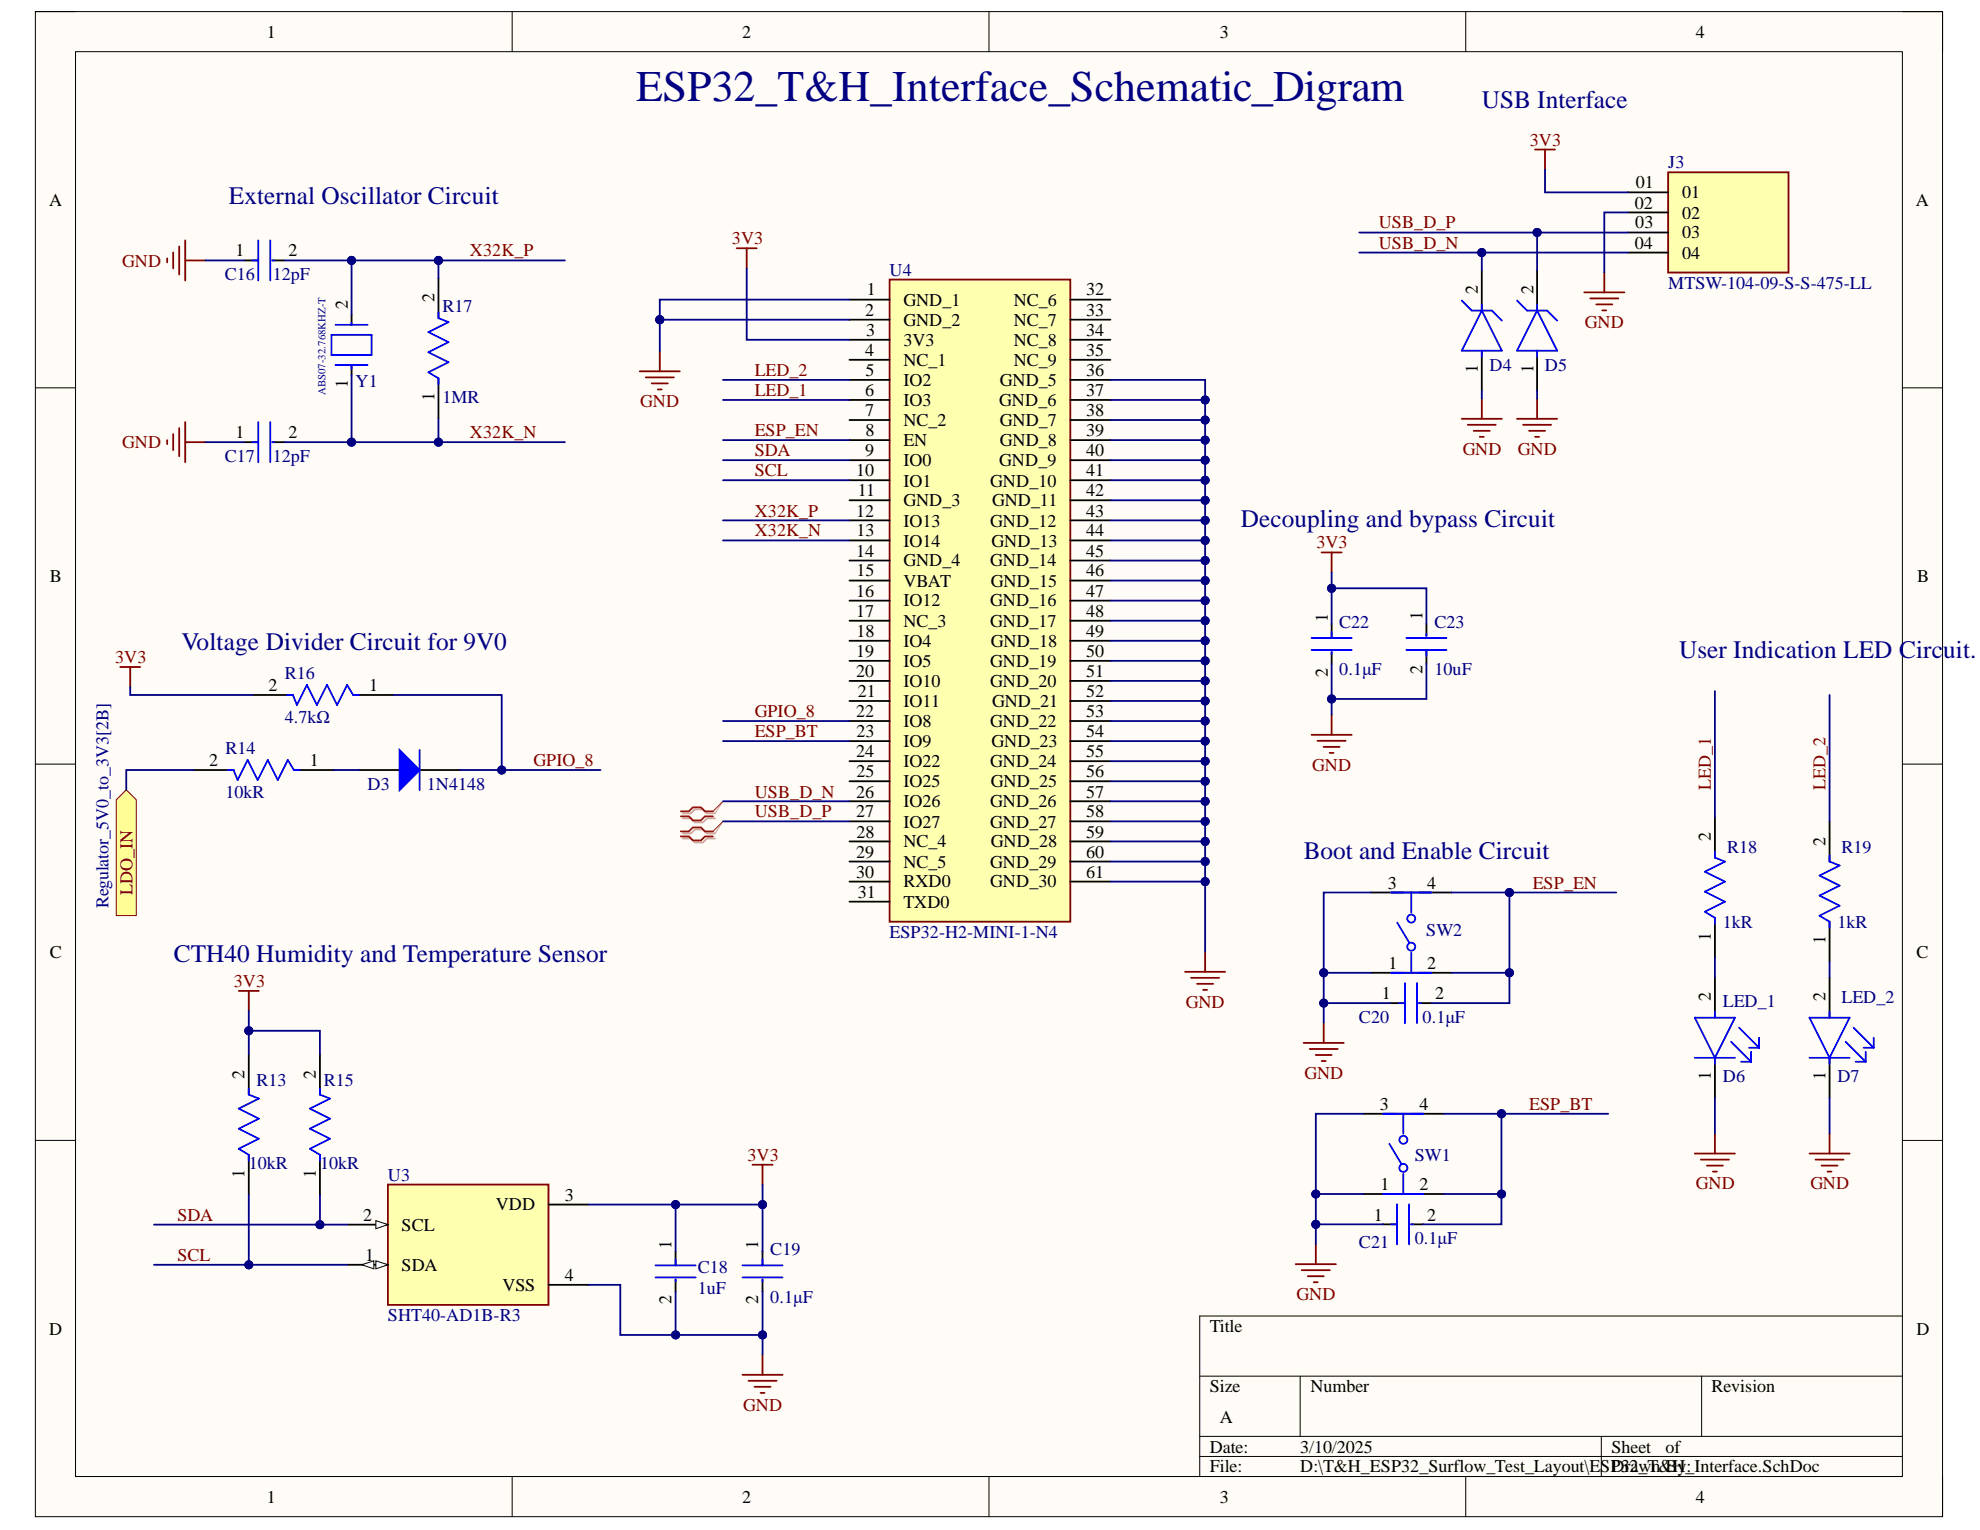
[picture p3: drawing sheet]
<svg xmlns="http://www.w3.org/2000/svg" width="279mm" height="216mm" viewBox="0 0 279 216" stroke-linecap="round" stroke-linejoin="round" font-family="sans-serif">
<defs><g id="words">
<text font-size="6.2" fill="#000080" x="89.8" y="14.2">ESP32_T&amp;H_Interface_Schematic_Digram</text>
<g font-size="3.6" fill="#000080">
<text x="209.1" y="15.3">USB Interface</text>
<text x="32.3" y="28.8">External Oscillator Circuit</text>
<text x="175.1" y="74.4">Decoupling and bypass Circuit</text>
<text x="25.6" y="91.7">Voltage Divider Circuit for 9V0</text>
<text x="236.9" y="92.8">User Indication LED Circuit.</text>
<text x="184" y="121.3">Boot and Enable Circuit</text>
<text x="24.5" y="135.7">CTH40 Humidity and Temperature Sensor</text>
</g>
<g font-size="2.5">
<text x="37.6" y="5.3">1</text>
<text x="104.7" y="5.3">2</text>
<text x="172.1" y="5.3">3</text>
<text x="239.3" y="5.3">4</text>
<text x="6.9" y="29">A</text>
<text x="230.7" y="29.4">02</text>
<text x="230.8" y="26.6">01</text>
<text x="237.4" y="28">01</text>
<text x="270.4" y="29">A</text>
<text x="230.7" y="35.1">04</text>
<text x="230.8" y="32.2">03</text>
<text x="237.4" y="30.9">02</text>
<text x="237.4" y="33.7">03</text>
<text x="33.2" y="36.2">1</text>
<text x="40.7" y="36.2">2</text>
<text x="122.3" y="41.7">1</text>
<text x="153.3" y="41.7">32</text>
<text x="208.5" y="41.5" transform="rotate(-90 208.5 41.5)">2</text>
<text x="216.4" y="41.5" transform="rotate(-90 216.4 41.5)">2</text>
<text x="237.4" y="36.5">04</text>
<text x="49.1" y="43.5" transform="rotate(-90 49.1 43.5)">2</text>
<text x="61.3" y="42.6" transform="rotate(-90 61.3 42.6)">2</text>
<text x="122.1" y="44.6">2</text>
<text x="122.2" y="47.4">3</text>
<text x="127.5" y="43.1">GND_1</text>
<text x="127.5" y="46">GND_2</text>
<text x="143" y="43.1">NC_6</text>
<text x="143" y="46">NC_7</text>
<text x="153.3" y="44.6">33</text>
<text x="153.3" y="47.4">34</text>
<text x="122.1" y="50.2">4</text>
<text x="122.1" y="53">5</text>
<text x="127.5" y="48.8">3V3</text>
<text x="127.5" y="51.7">NC_1</text>
<text x="143" y="48.8">NC_8</text>
<text x="143" y="51.7">NC_9</text>
<text x="153.3" y="50.2">35</text>
<text x="153.3" y="53">36</text>
<text x="208.5" y="52.7" transform="rotate(-90 208.5 52.7)">1</text>
<text x="216.4" y="52.7" transform="rotate(-90 216.4 52.7)">1</text>
<text x="49.1" y="54.7" transform="rotate(-90 49.1 54.7)">1</text>
<text x="61.3" y="56.7" transform="rotate(-90 61.3 56.7)">1</text>
<text x="122.1" y="55.9">6</text>
<text x="122.1" y="58.7">7</text>
<text x="127.5" y="54.5">IO2</text>
<text x="127.5" y="57.3">IO3</text>
<text x="141" y="57.3">GND_6</text>
<text x="141.1" y="54.5">GND_5</text>
<text x="153.3" y="55.9">37</text>
<text x="153.3" y="58.7">38</text>
<text x="33.2" y="61.8">1</text>
<text x="40.7" y="61.8">2</text>
<text x="122.1" y="64.4">9</text>
<text x="122.1" y="61.6">8</text>
<text x="127.5" y="60.1">NC_2</text>
<text x="127.5" y="63">EN</text>
<text x="127.5" y="65.8">IO0</text>
<text x="141" y="65.8">GND_9</text>
<text x="141.1" y="60.1">GND_7</text>
<text x="141.1" y="63">GND_8</text>
<text x="153.3" y="61.6">39</text>
<text x="153.3" y="64.4">40</text>
<text x="120.8" y="67.2">10</text>
<text x="121" y="70">11</text>
<text x="127.5" y="68.7">IO1</text>
<text x="127.5" y="71.5">GND_3</text>
<text x="139.7" y="68.7">GND_10</text>
<text x="140" y="71.5">GND_11</text>
<text x="153.3" y="67.2">41</text>
<text x="153.3" y="70">42</text>
<text x="120.8" y="72.9">12</text>
<text x="120.9" y="75.7">13</text>
<text x="127.5" y="74.3">IO13</text>
<text x="127.5" y="77.1">IO14</text>
<text x="139.7" y="74.3">GND_12</text>
<text x="139.9" y="77.1">GND_13</text>
<text x="153.3" y="72.9">43</text>
<text x="153.3" y="75.7">44</text>
<text x="7" y="82.1">B</text>
<text x="120.8" y="78.6">14</text>
<text x="120.9" y="81.3">15</text>
<text x="127.5" y="79.9">GND_4</text>
<text x="127.5" y="82.8">VBAT</text>
<text x="139.7" y="79.9">GND_14</text>
<text x="139.8" y="82.8">GND_15</text>
<text x="153.3" y="78.6">45</text>
<text x="153.3" y="81.3">46</text>
<text x="270.5" y="82.1">B</text>
<text x="120.8" y="84.2">16</text>
<text x="120.8" y="87">17</text>
<text x="120.9" y="89.9">18</text>
<text x="127.5" y="85.6">IO12</text>
<text x="127.5" y="88.4">NC_3</text>
<text x="139.7" y="85.6">GND_16</text>
<text x="139.7" y="88.4">GND_17</text>
<text x="153.3" y="84.2">47</text>
<text x="153.3" y="87">48</text>
<text x="153.3" y="89.9">49</text>
<text x="187.4" y="87.8" transform="rotate(-90 187.4 87.8)">1</text>
<text x="200.7" y="87.4" transform="rotate(-90 200.7 87.4)">1</text>
<text x="120.8" y="92.7">19</text>
<text x="120.8" y="95.6">20</text>
<text x="127.5" y="91.2">IO4</text>
<text x="127.5" y="94.1">IO5</text>
<text x="139.7" y="94.1">GND_19</text>
<text x="139.8" y="91.2">GND_18</text>
<text x="153.3" y="92.7">50</text>
<text x="153.3" y="95.6">51</text>
<text x="187.4" y="95.5" transform="rotate(-90 187.4 95.5)">2</text>
<text x="200.7" y="95.1" transform="rotate(-90 200.7 95.1)">2</text>
<text x="37.9" y="97.5">2</text>
<text x="52.1" y="97.5">1</text>
<text x="120.8" y="101.2">22</text>
<text x="121" y="98.3">21</text>
<text x="127.5" y="96.9">IO10</text>
<text x="127.5" y="99.8">IO11</text>
<text x="139.7" y="96.9">GND_20</text>
<text x="140" y="99.8">GND_21</text>
<text x="153.3" y="98.3">52</text>
<text x="153.3" y="101.2">53</text>
<text x="120.8" y="106.9">24</text>
<text x="120.9" y="104">23</text>
<text x="127.5" y="102.6">IO8</text>
<text x="127.5" y="105.4">IO9</text>
<text x="139.7" y="102.6">GND_22</text>
<text x="139.9" y="105.4">GND_23</text>
<text x="153.3" y="104">54</text>
<text x="153.3" y="106.9">55</text>
<text x="29.5" y="108.1">2</text>
<text x="43.7" y="108.1">1</text>
<text x="120.8" y="112.5">26</text>
<text x="120.9" y="109.7">25</text>
<text x="127.5" y="108.2">IO22</text>
<text x="127.5" y="111.1">IO25</text>
<text x="127.5" y="113.9">IO26</text>
<text x="139.7" y="108.2">GND_24</text>
<text x="139.7" y="113.9">GND_26</text>
<text x="139.8" y="111.1">GND_25</text>
<text x="153.3" y="109.7">56</text>
<text x="153.3" y="112.5">57</text>
<text x="120.8" y="115.3">27</text>
<text x="120.9" y="118.2">28</text>
<text x="127.5" y="116.8">IO27</text>
<text x="127.5" y="119.6">NC_4</text>
<text x="139.7" y="116.8">GND_27</text>
<text x="139.8" y="119.6">GND_28</text>
<text x="153.3" y="115.3">58</text>
<text x="153.3" y="118.2">59</text>
<text x="241.4" y="118.7" transform="rotate(-90 241.4 118.7)">2</text>
<text x="257.6" y="119.3" transform="rotate(-90 257.6 119.3)">2</text>
<text x="120.8" y="121">29</text>
<text x="120.8" y="123.9">30</text>
<text x="127.5" y="122.4">NC_5</text>
<text x="127.5" y="125.2">RXD0</text>
<text x="139.7" y="122.4">GND_29</text>
<text x="139.7" y="125.2">GND_30</text>
<text x="153.3" y="121">60</text>
<text x="153.3" y="123.9">61</text>
<text x="195.8" y="125.4">3</text>
<text x="201.4" y="125.4">4</text>
<text x="121" y="126.7">31</text>
<text x="127.5" y="128.1">TXD0</text>
<text x="7" y="135.2">C</text>
<text x="195.9" y="136.7">1</text>
<text x="201.4" y="136.7">2</text>
<text x="241.4" y="132.8" transform="rotate(-90 241.4 132.8)">1</text>
<text x="257.6" y="133.3" transform="rotate(-90 257.6 133.3)">1</text>
<text x="270.4" y="135.2">C</text>
<text x="195" y="141">1</text>
<text x="202.5" y="141">2</text>
<text x="241.4" y="141.3" transform="rotate(-90 241.4 141.3)">2</text>
<text x="257.6" y="141.3" transform="rotate(-90 257.6 141.3)">2</text>
<text x="34.5" y="152.2" transform="rotate(-90 34.5 152.2)">2</text>
<text x="44.6" y="152.2" transform="rotate(-90 44.6 152.2)">2</text>
<text x="241.4" y="152.5" transform="rotate(-90 241.4 152.5)">1</text>
<text x="257.6" y="152.5" transform="rotate(-90 257.6 152.5)">1</text>
<text x="194.7" y="156.6">3</text>
<text x="200.3" y="156.6">4</text>
<text x="34.5" y="166.2" transform="rotate(-90 34.5 166.2)">1</text>
<text x="44.6" y="166.2" transform="rotate(-90 44.6 166.2)">1</text>
<text x="194.8" y="167.9">1</text>
<text x="200.3" y="167.9">2</text>
<text x="51.3" y="172.2">2</text>
<text x="56.7" y="173.7">SCL</text>
<text x="70" y="170.8">VDD</text>
<text x="79.7" y="169.5">3</text>
<text x="193.9" y="172.2">1</text>
<text x="201.4" y="172.2">2</text>
<text x="51.5" y="177.9">1</text>
<text x="56.7" y="179.4">SDA</text>
<text x="94.7" y="176.3" transform="rotate(-90 94.7 176.3)">1</text>
<text x="107" y="176.3" transform="rotate(-90 107 176.3)">1</text>
<text x="70.9" y="182.1">VSS</text>
<text x="79.7" y="180.8">4</text>
<text x="94.7" y="184" transform="rotate(-90 94.7 184)">2</text>
<text x="107" y="184" transform="rotate(-90 107 184)">2</text>
<text x="6.9" y="188.3">D</text>
<text x="170.7" y="188">Title</text>
<text x="270.4" y="188.3">D</text>
<text x="170.7" y="196.4">Size</text>
<text x="184.9" y="196.4">Number</text>
<text x="241.5" y="196.4">Revision</text>
<text x="172.1" y="200.7">A</text>
<text x="170.7" y="205">Date:</text>
<text x="170.7" y="207.8">File:</text>
<text x="183.5" y="205">3/10/2025</text>
<text x="183.5" y="207.8">D:\T&amp;H_ESP32_Surflow_Test_Layout\ESP32_T&amp;H_Interface.SchDoc</text>
<text x="227.4" y="205">Sheet</text>
<text x="227.4" y="207.8">Drawn By:</text>
<text x="235" y="205">of</text>
<text x="37.6" y="212.1">1</text>
<text x="104.7" y="212.1">2</text>
<text x="172.1" y="212.1">3</text>
<text x="239.3" y="212.1">4</text>
</g>
<g font-size="2.5" fill="#800000">
<text x="215.9" y="20.5">3V3</text>
<text x="103.3" y="34.5">3V3</text>
<text x="194.6" y="32.2">USB_D_P</text>
<text x="194.6" y="35.1">USB_D_N</text>
<text x="17.3" y="37.6">GND</text>
<text x="66.3" y="36.2">X32K_P</text>
<text x="223.7" y="46.3">GND</text>
<text x="106.5" y="53">LED_2</text>
<text x="90.3" y="57.5">GND</text>
<text x="106.5" y="55.9">LED_1</text>
<text x="17.3" y="63.3">GND</text>
<text x="66.3" y="61.8">X32K_N</text>
<text x="106.5" y="64.4">SDA</text>
<text x="106.5" y="61.6">ESP_EN</text>
<text x="206.4" y="64.2">GND</text>
<text x="214.2" y="64.2">GND</text>
<text x="106.5" y="67.2">SCL</text>
<text x="106.5" y="72.9">X32K_P</text>
<text x="106.5" y="75.7">X32K_N</text>
<text x="185.8" y="77.4">3V3</text>
<text x="16.2" y="93.5">3V3</text>
<text x="106.5" y="101.2">GPIO_8</text>
<text x="106.5" y="104">ESP_BT</text>
<text x="75.3" y="108.1">GPIO_8</text>
<text x="106.5" y="112.5">USB_D_N</text>
<text x="185.2" y="108.8">GND</text>
<text x="241.4" y="111.4" transform="rotate(-90 241.4 111.4)">LED_1</text>
<text x="257.6" y="111.4" transform="rotate(-90 257.6 111.4)">LED_2</text>
<text x="106.5" y="115.3">USB_D_P</text>
<text x="216.3" y="125.4">ESP_EN</text>
<text x="18.7" y="126.3" transform="rotate(-90 18.7 126.3)">LDO_IN</text>
<text x="33" y="139.3">3V3</text>
<text x="167.3" y="142.2">GND</text>
<text x="184.1" y="152.3">GND</text>
<text x="215.8" y="156.6">ESP_BT</text>
<text x="105.5" y="163.8">3V3</text>
<text x="239.3" y="167.9">GND</text>
<text x="255.5" y="167.9">GND</text>
<text x="25" y="172.2">SDA</text>
<text x="25" y="177.9">SCL</text>
<text x="183" y="183.5">GND</text>
<text x="104.9" y="199.1">GND</text>
</g>
<g font-size="2.5" fill="#000080">
<text x="235.4" y="23.8">J3</text>
<text x="31.7" y="39.6">C16</text>
<text x="38.5" y="39.6">12pF</text>
<text x="125.5" y="38.9">U4</text>
<text x="235.4" y="40.8">MTSW-104-09-S-S-475-LL</text>
<text x="62.4" y="44">R17</text>
<text x="210.2" y="52.3">D4</text>
<text x="218" y="52.3">D5</text>
<text x="50.2" y="54.6">Y1</text>
<text x="62.4" y="56.8">1MR</text>
<text x="31.7" y="65.2">C17</text>
<text x="38.5" y="65.2">12pF</text>
<text x="189" y="88.6">C22</text>
<text x="202.4" y="88.6">C23</text>
<text x="40.2" y="95.8">R16</text>
<text x="189" y="95.3">0.1μF</text>
<text x="202.4" y="95.3">10uF</text>
<text x="31.8" y="106.4">R14</text>
<text x="40.2" y="102.1">4.7kΩ</text>
<text x="31.8" y="112.6">10kR</text>
<text x="51.9" y="111.4">D3</text>
<text x="60.2" y="111.4">1N4148</text>
<text x="243.7" y="120.3">R18</text>
<text x="259.9" y="120.3">R19</text>
<text x="15.3" y="128.2" transform="rotate(-90 15.3 128.2)">Regulator_5V0_to_3V3[2B]</text>
<text x="243.1" y="131">1kR</text>
<text x="259.3" y="131">1kR</text>
<text x="125.5" y="132.3">ESP32-H2-MINI-1-N4</text>
<text x="201.2" y="132.1">SW2</text>
<text x="243.1" y="142.1">LED_1</text>
<text x="259.9" y="141.6">LED_2</text>
<text x="191.8" y="144.3">C20</text>
<text x="200.7" y="144.3">0.1μF</text>
<text x="36.2" y="153.2">R13</text>
<text x="45.7" y="153.2">R15</text>
<text x="243.1" y="152.7">D6</text>
<text x="259.3" y="152.7">D7</text>
<text x="35.1" y="165">10kR</text>
<text x="45.2" y="165">10kR</text>
<text x="54.7" y="166.6">U3</text>
<text x="199.6" y="163.9">SW1</text>
<text x="98.5" y="179.7">C18</text>
<text x="108.7" y="177.2">C19</text>
<text x="191.8" y="176.1">C21</text>
<text x="199.6" y="175.5">0.1μF</text>
<text x="98.5" y="182.6">1uF</text>
<text x="108.7" y="183.8">0.1μF</text>
<text x="54.7" y="186.4">SHT40-AD1B-R3</text>
</g>
<text font-size="1.5" fill="#000080" x="45.9" y="55.7" transform="rotate(-90 45.9 55.7)">ABS07-32.768KHZ-T</text>
</g></defs>
<path d="M5 1.6h269.1v212.4h-269.1z" fill-rule="evenodd" fill="#fffcf8"/>
<path d="M5 1.6h269.1v212.4h-269.1z" fill="none" stroke="#000" stroke-width=".14"/>
<path d="M10.7 7.3h257.7v201.1h-257.7z" fill-rule="evenodd" fill="#fffcf8"/>
<g fill="none" stroke="#000" stroke-width=".14">
<path d="M5 1.6h5.7M10.7 7.3h257.7v201.1h-257.7zM72.3 1.6v5.7M139.6 1.6v5.7M206.8 1.6v5.7M268.4 1.6h5.7v5.7M5 54.7h5.7M268.4 54.7h5.7M5 107.8h5.7M268.4 107.8h5.7M5 160.9h5.7M268.4 160.9h5.7"/>
<path d="M169.3 194.2h99.1M183.5 194.2v8.5M240.1 194.2v8.5M268.4 185.7h-99.1v22.7M72.3 208.4v5.6M139.6 208.4v5.6M169.3 202.7h99.1M169.3 205.5h99.1M206.8 208.4v5.6M226 202.7v5.7M274.1 208.4v5.6"/>
</g>
<path d="M54.7 167.2h22.7v16.9h-22.7z" fill-rule="evenodd" fill="#ffffb0"/>
<path d="M54.7 167.2h22.7v16.9h-22.7z" fill="none" stroke="#800000" stroke-width=".25"/>
<path d="M49.1 172.8h5.6" fill="none" stroke="#000" stroke-width=".25"/>
<path d="M53 172.2l1.7 .6-1.7 .6z" fill="#f8fcff"/>
<path d="M53 172.2l1.7 .6-1.7 .6z" fill="none" stroke="#000" stroke-width=".14"/>
<path d="M49.1 178.5h5.6" fill="none" stroke="#000" stroke-width=".25"/>
<path d="M53 177.9l1.7 .6-1.7 .5z" fill="#f8fcff"/>
<path d="M53 177.9l1.7 .6-1.7 .5z" fill="none" stroke="#000" stroke-width=".14"/>
<path d="M51.1 178.5l1.7-.6v1.1z" fill="#f8fcff"/>
<path d="M51.1 178.5l1.7-.6v1.1z" fill="none" stroke="#000" stroke-width=".14"/>
<g fill="none" stroke="#000" stroke-width=".25">
<path d="M34.5 36.8h1.9M38.4 36.8h1.7M61.9 39.2v5.7M49.6 44.4v1.4M49.6 51.5v1.4M61.9 53.4v5.6M34.5 62.4h1.9M38.4 62.4h1.7M187.9 88v2M187.9 92v1.7M201.3 88v1.7M201.3 91.7v2"/>
<path d="M50.7 108.7h5.7M59.2 108.7h5.7M242 115.4v5.6M258.2 115.9v5.7M193.5 137.3h11.3M193.5 125.9h11.3M242 129.5v5.7M242 137.9v5.7M258.2 130.1v5.6M258.2 137.9v5.7M35.1 148.8v5.7M45.1 148.8v5.7"/>
<path d="M192.4 157.2h11.3M196.3 141.6h1.9M200.2 141.6h1.7M242 149.3v5.6M258.2 149.3v5.6M35.1 163v5.6M45.1 163v5.6M77.4 170h5.7M95.3 176.6v2M107.6 176.6v2M192.4 168.5h11.3M195.2 172.8h1.9"/>
<path d="M199.1 172.8h1.7M77.4 181.3h5.7M95.3 180.5v1.7M107.6 180.5v1.7"/>
</g>
<g fill="none" stroke="#800000" stroke-width=".25">
<path d="M23.6 36.5v.5M24.4 35.6v2.3M25.3 34.8v3.9M26.1 33.9v5.7M26.1 36.8h2.9M104 35h2.8M105.4 35v2.9M216.6 21.1h2.8M218 21.1v2.8M226.4 38.4v2.9M26.1 59.6v5.6M90.3 52.4h5.6"/>
<path d="M91.1 53.3h4M92 54.1h2.2M92.8 55h.6M93.1 49.6v2.8M223.6 41.3h5.6M224.4 42.1h4M225.2 43h2.3M226.1 43.8h.6M23.6 62.1v.6M24.4 61.3v2.2M25.3 60.4v4M26.1 62.4h2.9"/>
<path d="M186.5 78h2.8M187.9 78v2.8M185.1 103.7h5.6M185.9 104.5h4M186.8 105.4h2.2M187.6 106.2h.6M187.9 100.9v2.8M33.7 139.8h2.8M35.1 139.8v2.9M167.2 137.1h5.7M168.1 138h3.9M168.9 138.8h2.3"/>
<path d="M169.8 139.7h.5M170.1 134.3v2.8M184 147.2h5.6M184.8 148h4M185.7 148.9h2.2M186.5 149.7h.6M186.8 144.3v2.9M242 159.9v2.9M258.2 159.9v2.9M106.2 164.4h2.8M107.6 164.4v2.8M182.8 178.4h5.7"/>
<path d="M183.7 179.2h4M185.7 175.6v2.8M239.2 162.8h5.6M240 163.6h4M240.9 164.5h2.2M241.7 165.3h.6M255.3 162.8h5.7M256.2 163.6h3.9M257 164.5h2.3M257.9 165.3h.5M104.8 194h5.6M105.6 194.8h4"/>
<path d="M106.5 195.7h2.2M107.3 196.5h.6M107.6 191.2v2.8M184.5 180.1h2.3M185.4 180.9h.6"/>
</g>
<g fill="none" stroke="#00f" stroke-width=".25">
<path d="M35.6 36.8h.8M36.4 33.9v5.7M38.1 33.9v5.7M38.4 36.8h.3M36.4 59.6v5.6M38.1 59.6v5.6M46.8 47.3h5.6v2.8h-5.6zM47.3 51.5h4.6M47.3 45.8h4.6M49.6 45.6v.2M49.6 51.5v.6M61.9 44v.9l1.4 .6-2.8 1.4 2.8 1.4-2.8 1.4 2.8 1.4-2.8 1.4 1.4 .9v.8"/>
<path d="M35.6 62.4h.8M38.4 62.4h.3M185.1 91.7h5.6M185.1 90h5.6M187.9 89.2v.8M187.9 92v.3M198.4 91.7h5.7M198.4 90h5.7M201.3 89.5v.2M201.3 91.7v.9M196.3 137.3h5.7M196.3 125.9h5.7"/>
<path d="M197.2 130.2l1.7 2.8M198.2 138.7v5.7M199.1 125.9v2.9M199.1 134.4v2.9M200 138.7v5.7M242 120.2v.8l1.4 .6-2.8 1.4 2.8 1.4-2.8 1.4 2.8 1.4-2.8 1.5 1.4 .8v.9M258.2 120.7v.9l1.4 .5-2.8 1.5 2.8 1.4-2.8 1.4 2.8 1.4-2.8 1.4 1.4 .9v.8M35.1 153.6v.9l1.4 .5-2.8 1.4 2.8 1.5-2.8 1.4 2.8 1.4-2.8 1.4 1.4 .9v.8M45.1 153.6v.9l1.5 .5-2.9 1.4 2.9 1.5-2.9 1.4 2.9 1.4-2.9 1.4 1.4 .9v.8M195.2 157.2h5.7M197.4 141.6h.8M198 157.2v2.8"/>
<path d="M200.2 141.6h.3M239.2 143.6h5.6l-2.8 5.7zM239.2 149.3h5.6M242 142.8v.8M242 149.3v.8M244.3 147l2.8 2.8M245.4 145l2.8 2.9M245.7 149.8h1.4M246.8 147.9h1.4M247.1 148.4v1.4M248.2 146.4v1.5M255.3 143.6h5.7l-2.8 5.7z"/>
<path d="M255.3 149.3h5.7M258.2 142.8v.8M258.2 149.3v.8M260.4 147l2.9 2.8M261.6 145l2.8 2.9M261.8 149.8h1.5M263 147.9h1.4M263.3 148.4v1.4M264.4 146.4v1.5M92.5 178.6h5.7M95.3 177.7v.9M104.8 178.6h5.6"/>
<path d="M107.6 177.7v.9M195.2 168.5h5.7M196 161.4l1.8 2.8M196.3 172.8h.8M197.1 169.9v5.7M198 165.7v2.8M198.8 169.9v5.7M199.1 172.8h.3M92.5 180.3h5.7M95.3 180.5v.3M104.8 180.3h5.6M107.6 180.5v.3"/>
<circle cx="199.1" cy="133.6" r=".57"/>
<circle cx="199.1" cy="129.6" r=".57"/>
<circle cx="198" cy="160.8" r=".57"/>
<circle cx="198" cy="164.8" r=".57"/>
</g>
<path d="M96.4 118.3h1.1l.6 .6h1.1l.6-.6h1.1M96.4 117.6h1.1l.6-.6h1.1l.6 .6h1.1M96.4 115.5h1.1l.6 .5h1.1l.6-.5h1.1M96.4 114.8h1.1l.6-.6h1.1l.6 .6h1.1" fill="none" stroke="#d0a19e" stroke-width=".25"/>
<path d="M102 115.9l-1.1 1.7M102 113.1l-1.1 1.7" fill="none" stroke="#d0a19e" stroke-width=".14"/>
<path d="M96.1 118h1.1l.6 .6h1.1l.6-.6h1.1M96.1 117.3h1.1l.6-.5h1.1l.6 .5h1.1M96.1 115.2h1.1l.6 .6h1.1l.6-.6h1.1M96.1 114.5h1.1l.6-.6h1.1l.6 .6h1.1" fill="none" stroke="#f00" stroke-width=".25"/>
<path d="M102 115.9l-1.4 1.4M102 113.1l-1.4 1.4" fill="none" stroke="#f00" stroke-width=".14"/>
<path d="M56.4 105.8l2.8 2.9-2.8 2.8z" fill="#00f"/>
<path d="M40.5 98.1h.8l.6 1.4 1.4-2.8 1.4 2.8 1.4-2.8 1.5 2.8 1.4-2.8 .8 1.4h.9M32.1 108.7h.9l.5 1.4 1.4-2.9 1.5 2.9 1.4-2.9 1.4 2.9 1.4-2.9 .9 1.5h.8M56.4 105.8l2.8 2.9-2.8 2.8zM59.2 105.8v5.7" fill="none" stroke="#00f" stroke-width=".25"/>
<path d="M35.7 98.1h5.6M49.8 98.1h5.7M27.3 108.7h5.7M41.5 108.7h5.6" fill="none" stroke="#000" stroke-width=".25"/>
<path d="M17 94.1h2.8M18.4 94.1v2.9" fill="none" stroke="#800000" stroke-width=".25"/>
<path d="M235.4 24.3h17v14.2h-17z" fill-rule="evenodd" fill="#ffffb0"/>
<path d="M235.4 24.3h17v14.2h-17zM206.3 59.1h5.6M207.1 59.9h4M209.1 56.3v2.8M214.1 59.1h5.6M214.9 59.9h4M216.9 56.3v2.8M208 60.8h2.2M208.8 61.6h.6M215.8 60.8h2.2M216.6 61.6h.6" fill="none" stroke="#800000" stroke-width=".25"/>
<path d="M209.1 38.2v5.6M216.9 38.2v5.6M229.7 27.1h5.7M229.7 30h5.7M229.7 32.8h5.7M229.7 35.6h5.7M209.1 49.5v5.6M216.9 49.5v5.6" fill="none" stroke="#000" stroke-width=".25"/>
<path d="M206.3 42.4l1.4 1.4h2.8l1.4 1.4M209.1 43.8l2.8 5.7h-5.6zM209.1 43v.8M209.1 49.5v.8M214.1 42.4l1.4 1.4h2.8l1.4 1.4M216.9 43.8l2.8 5.7h-5.6zM216.9 43v.8M216.9 49.5v.8" fill="none" stroke="#00f" stroke-width=".25"/>
<path d="M16.4 112.9l1.4-1.5 1.4 1.5v16.3h-2.8z" fill-rule="evenodd" fill="#ffff80"/>
<path d="M16.4 112.9l1.4-1.5 1.4 1.5v16.3h-2.8z" fill="none" stroke="#800000" stroke-width=".14"/>
<path d="M125.5 39.4h25.5v90.7h-25.5z" fill-rule="evenodd" fill="#ffffb0"/>
<path d="M125.5 39.4h25.5v90.7h-25.5z" fill="none" stroke="#800000" stroke-width=".25"/>
<g fill="none" stroke="#000" stroke-width=".25">
<path d="M119.9 42.3h5.6M119.9 45.1h5.6M119.9 47.9h5.6M119.9 50.8h5.6M119.9 53.6h5.6M119.9 56.4h5.6M119.9 59.3h5.6M151 42.3h5.7M151 45.1h5.7M151 47.9h5.7M151 50.8h5.7M151 53.6h5.7"/>
<path d="M151 56.4h5.7M151 59.3h5.7M119.9 62.1h5.6M119.9 64.9h5.6M119.9 67.8h5.6M119.9 70.6h5.6M119.9 73.4h5.6M119.9 76.3h5.6M119.9 79.1h5.6M151 62.1h5.7M151 64.9h5.7M151 67.8h5.7"/>
<path d="M151 70.6h5.7M151 73.4h5.7M151 76.3h5.7M151 79.1h5.7M119.9 81.9h5.6M119.9 84.8h5.6M119.9 87.6h5.6M119.9 90.4h5.6M119.9 93.3h5.6M119.9 96.1h5.6M119.9 98.9h5.6M151 81.9h5.7"/>
<path d="M151 84.8h5.7M151 87.6h5.7M151 90.4h5.7M151 93.3h5.7M151 96.1h5.7M151 98.9h5.7M119.9 101.7h5.6M119.9 104.6h5.6M119.9 107.4h5.6M119.9 110.2h5.6M119.9 113.1h5.6M119.9 115.9h5.6"/>
<path d="M119.9 118.7h5.6M151 101.7h5.7M151 104.6h5.7M151 107.4h5.7M151 110.2h5.7M151 113.1h5.7M151 115.9h5.7M151 118.7h5.7M119.9 121.6h5.6M119.9 124.4h5.6M119.9 127.2h5.6M151 121.6h5.7"/>
<path d="M151 124.4h5.7"/>
</g>
<path d="M170.1 56.4v2.9" fill="none" stroke="#000080" stroke-width=".25"/>
<circle cx="170.1" cy="59.3" r=".57" fill="#000080"/>
<circle cx="170.1" cy="59.3" r=".57" fill="none" stroke="#000080" stroke-width=".14"/>
<circle cx="170.1" cy="56.4" r=".57" fill="#000080"/>
<circle cx="170.1" cy="56.4" r=".57" fill="none" stroke="#000080" stroke-width=".14"/>
<path d="M170.1 62.1v2.8" fill="none" stroke="#000080" stroke-width=".25"/>
<circle cx="170.1" cy="64.9" r=".57" fill="#000080"/>
<circle cx="170.1" cy="64.9" r=".57" fill="none" stroke="#000080" stroke-width=".14"/>
<circle cx="170.1" cy="62.1" r=".57" fill="#000080"/>
<circle cx="170.1" cy="62.1" r=".57" fill="none" stroke="#000080" stroke-width=".14"/>
<path d="M170.1 67.8v2.8" fill="none" stroke="#000080" stroke-width=".25"/>
<circle cx="170.1" cy="70.6" r=".57" fill="#000080"/>
<circle cx="170.1" cy="70.6" r=".57" fill="none" stroke="#000080" stroke-width=".14"/>
<circle cx="170.1" cy="67.8" r=".57" fill="#000080"/>
<circle cx="170.1" cy="67.8" r=".57" fill="none" stroke="#000080" stroke-width=".14"/>
<path d="M170.1 87.6v2.8" fill="none" stroke="#000080" stroke-width=".25"/>
<circle cx="170.1" cy="90.4" r=".57" fill="#000080"/>
<circle cx="170.1" cy="90.4" r=".57" fill="none" stroke="#000080" stroke-width=".14"/>
<circle cx="170.1" cy="87.6" r=".57" fill="#000080"/>
<circle cx="170.1" cy="87.6" r=".57" fill="none" stroke="#000080" stroke-width=".14"/>
<path d="M170.1 98.9v2.8" fill="none" stroke="#000080" stroke-width=".25"/>
<circle cx="170.1" cy="101.7" r=".57" fill="#000080"/>
<circle cx="170.1" cy="101.7" r=".57" fill="none" stroke="#000080" stroke-width=".14"/>
<circle cx="170.1" cy="98.9" r=".57" fill="#000080"/>
<circle cx="170.1" cy="98.9" r=".57" fill="none" stroke="#000080" stroke-width=".14"/>
<path d="M170.1 110.2v2.9" fill="none" stroke="#000080" stroke-width=".25"/>
<circle cx="170.1" cy="113.1" r=".57" fill="#000080"/>
<circle cx="170.1" cy="113.1" r=".57" fill="none" stroke="#000080" stroke-width=".14"/>
<circle cx="170.1" cy="110.2" r=".57" fill="#000080"/>
<circle cx="170.1" cy="110.2" r=".57" fill="none" stroke="#000080" stroke-width=".14"/>
<path d="M170.1 121.6v2.8" fill="none" stroke="#000080" stroke-width=".25"/>
<circle cx="170.1" cy="124.4" r=".57" fill="#000080"/>
<circle cx="170.1" cy="124.4" r=".57" fill="none" stroke="#000080" stroke-width=".14"/>
<circle cx="170.1" cy="121.6" r=".57" fill="#000080"/>
<circle cx="170.1" cy="121.6" r=".57" fill="none" stroke="#000080" stroke-width=".14"/>
<path d="M156.7 124.4h13.4v9.9" fill="none" stroke="#000080" stroke-width=".25"/>
<circle cx="170.1" cy="124.4" r=".57" fill="#000080"/>
<circle cx="170.1" cy="124.4" r=".57" fill="none" stroke="#000080" stroke-width=".14"/>
<path d="M170.1 118.7v2.9h-13.4" fill="none" stroke="#000080" stroke-width=".25"/>
<circle cx="170.1" cy="121.6" r=".57" fill="#000080"/>
<circle cx="170.1" cy="121.6" r=".57" fill="none" stroke="#000080" stroke-width=".14"/>
<circle cx="170.1" cy="118.7" r=".57" fill="#000080"/>
<circle cx="170.1" cy="118.7" r=".57" fill="none" stroke="#000080" stroke-width=".14"/>
<path d="M156.7 115.9h13.4v2.8h-13.4" fill="none" stroke="#000080" stroke-width=".25"/>
<circle cx="170.1" cy="118.7" r=".57" fill="#000080"/>
<circle cx="170.1" cy="118.7" r=".57" fill="none" stroke="#000080" stroke-width=".14"/>
<circle cx="170.1" cy="115.9" r=".57" fill="#000080"/>
<circle cx="170.1" cy="115.9" r=".57" fill="none" stroke="#000080" stroke-width=".14"/>
<path d="M156.7 113.1h13.4v2.8" fill="none" stroke="#000080" stroke-width=".25"/>
<circle cx="170.1" cy="113.1" r=".57" fill="#000080"/>
<circle cx="170.1" cy="113.1" r=".57" fill="none" stroke="#000080" stroke-width=".14"/>
<circle cx="170.1" cy="115.9" r=".57" fill="#000080"/>
<circle cx="170.1" cy="115.9" r=".57" fill="none" stroke="#000080" stroke-width=".14"/>
<path d="M170.1 107.4v2.8h-13.4" fill="none" stroke="#000080" stroke-width=".25"/>
<circle cx="170.1" cy="110.2" r=".57" fill="#000080"/>
<circle cx="170.1" cy="110.2" r=".57" fill="none" stroke="#000080" stroke-width=".14"/>
<circle cx="170.1" cy="107.4" r=".57" fill="#000080"/>
<circle cx="170.1" cy="107.4" r=".57" fill="none" stroke="#000080" stroke-width=".14"/>
<path d="M156.7 104.6h13.4v2.8h-13.4" fill="none" stroke="#000080" stroke-width=".25"/>
<circle cx="170.1" cy="107.4" r=".57" fill="#000080"/>
<circle cx="170.1" cy="107.4" r=".57" fill="none" stroke="#000080" stroke-width=".14"/>
<circle cx="170.1" cy="104.6" r=".57" fill="#000080"/>
<circle cx="170.1" cy="104.6" r=".57" fill="none" stroke="#000080" stroke-width=".14"/>
<path d="M156.7 101.7h13.4v2.9" fill="none" stroke="#000080" stroke-width=".25"/>
<circle cx="170.1" cy="101.7" r=".57" fill="#000080"/>
<circle cx="170.1" cy="101.7" r=".57" fill="none" stroke="#000080" stroke-width=".14"/>
<circle cx="170.1" cy="104.6" r=".57" fill="#000080"/>
<circle cx="170.1" cy="104.6" r=".57" fill="none" stroke="#000080" stroke-width=".14"/>
<path d="M170.1 96.1v2.8h-13.4" fill="none" stroke="#000080" stroke-width=".25"/>
<circle cx="170.1" cy="98.9" r=".57" fill="#000080"/>
<circle cx="170.1" cy="98.9" r=".57" fill="none" stroke="#000080" stroke-width=".14"/>
<circle cx="170.1" cy="96.1" r=".57" fill="#000080"/>
<circle cx="170.1" cy="96.1" r=".57" fill="none" stroke="#000080" stroke-width=".14"/>
<path d="M170.1 93.3v2.8h-13.4" fill="none" stroke="#000080" stroke-width=".25"/>
<circle cx="170.1" cy="96.1" r=".57" fill="#000080"/>
<circle cx="170.1" cy="96.1" r=".57" fill="none" stroke="#000080" stroke-width=".14"/>
<circle cx="170.1" cy="93.3" r=".57" fill="#000080"/>
<circle cx="170.1" cy="93.3" r=".57" fill="none" stroke="#000080" stroke-width=".14"/>
<path d="M156.7 90.4h13.4v2.9h-13.4" fill="none" stroke="#000080" stroke-width=".25"/>
<circle cx="170.1" cy="93.3" r=".57" fill="#000080"/>
<circle cx="170.1" cy="93.3" r=".57" fill="none" stroke="#000080" stroke-width=".14"/>
<circle cx="170.1" cy="90.4" r=".57" fill="#000080"/>
<circle cx="170.1" cy="90.4" r=".57" fill="none" stroke="#000080" stroke-width=".14"/>
<path d="M170.1 84.8v2.8h-13.4" fill="none" stroke="#000080" stroke-width=".25"/>
<circle cx="170.1" cy="87.6" r=".57" fill="#000080"/>
<circle cx="170.1" cy="87.6" r=".57" fill="none" stroke="#000080" stroke-width=".14"/>
<circle cx="170.1" cy="84.8" r=".57" fill="#000080"/>
<circle cx="170.1" cy="84.8" r=".57" fill="none" stroke="#000080" stroke-width=".14"/>
<path d="M170.1 81.9v2.9h-13.4" fill="none" stroke="#000080" stroke-width=".25"/>
<circle cx="170.1" cy="84.8" r=".57" fill="#000080"/>
<circle cx="170.1" cy="84.8" r=".57" fill="none" stroke="#000080" stroke-width=".14"/>
<circle cx="170.1" cy="81.9" r=".57" fill="#000080"/>
<circle cx="170.1" cy="81.9" r=".57" fill="none" stroke="#000080" stroke-width=".14"/>
<path d="M156.7 79.1h13.4v2.8h-13.4" fill="none" stroke="#000080" stroke-width=".25"/>
<circle cx="170.1" cy="81.9" r=".57" fill="#000080"/>
<circle cx="170.1" cy="81.9" r=".57" fill="none" stroke="#000080" stroke-width=".14"/>
<circle cx="170.1" cy="79.1" r=".57" fill="#000080"/>
<circle cx="170.1" cy="79.1" r=".57" fill="none" stroke="#000080" stroke-width=".14"/>
<path d="M156.7 76.3h13.4v2.8" fill="none" stroke="#000080" stroke-width=".25"/>
<circle cx="170.1" cy="76.3" r=".57" fill="#000080"/>
<circle cx="170.1" cy="76.3" r=".57" fill="none" stroke="#000080" stroke-width=".14"/>
<circle cx="170.1" cy="79.1" r=".57" fill="#000080"/>
<circle cx="170.1" cy="79.1" r=".57" fill="none" stroke="#000080" stroke-width=".14"/>
<path d="M156.7 73.4h13.4v2.9" fill="none" stroke="#000080" stroke-width=".25"/>
<circle cx="170.1" cy="73.4" r=".57" fill="#000080"/>
<circle cx="170.1" cy="73.4" r=".57" fill="none" stroke="#000080" stroke-width=".14"/>
<circle cx="170.1" cy="76.3" r=".57" fill="#000080"/>
<circle cx="170.1" cy="76.3" r=".57" fill="none" stroke="#000080" stroke-width=".14"/>
<path d="M156.7 70.6h13.4v2.8" fill="none" stroke="#000080" stroke-width=".25"/>
<circle cx="170.1" cy="70.6" r=".57" fill="#000080"/>
<circle cx="170.1" cy="70.6" r=".57" fill="none" stroke="#000080" stroke-width=".14"/>
<circle cx="170.1" cy="73.4" r=".57" fill="#000080"/>
<circle cx="170.1" cy="73.4" r=".57" fill="none" stroke="#000080" stroke-width=".14"/>
<path d="M156.7 64.9h13.4v2.9h-13.4" fill="none" stroke="#000080" stroke-width=".25"/>
<circle cx="170.1" cy="67.8" r=".57" fill="#000080"/>
<circle cx="170.1" cy="67.8" r=".57" fill="none" stroke="#000080" stroke-width=".14"/>
<circle cx="170.1" cy="64.9" r=".57" fill="#000080"/>
<circle cx="170.1" cy="64.9" r=".57" fill="none" stroke="#000080" stroke-width=".14"/>
<path d="M156.7 59.3h13.4v2.8h-13.4" fill="none" stroke="#000080" stroke-width=".25"/>
<circle cx="170.1" cy="62.1" r=".57" fill="#000080"/>
<circle cx="170.1" cy="62.1" r=".57" fill="none" stroke="#000080" stroke-width=".14"/>
<circle cx="170.1" cy="59.3" r=".57" fill="#000080"/>
<circle cx="170.1" cy="59.3" r=".57" fill="none" stroke="#000080" stroke-width=".14"/>
<path d="M156.7 53.6h13.4v2.8h-13.4" fill="none" stroke="#000080" stroke-width=".25"/>
<circle cx="170.1" cy="56.4" r=".57" fill="#000080"/>
<circle cx="170.1" cy="56.4" r=".57" fill="none" stroke="#000080" stroke-width=".14"/>
<path d="M95.3 182.2v6.2h12.3" fill="none" stroke="#000080" stroke-width=".25"/>
<circle cx="95.3" cy="188.4" r=".57" fill="#000080"/>
<circle cx="95.3" cy="188.4" r=".57" fill="none" stroke="#000080" stroke-width=".14"/>
<circle cx="107.6" cy="188.4" r=".56" fill="#000080"/>
<circle cx="107.6" cy="188.4" r=".56" fill="none" stroke="#000080" stroke-width=".14"/>
<path d="M95.3 170v6.6" fill="none" stroke="#000080" stroke-width=".25"/>
<circle cx="95.3" cy="170" r=".57" fill="#000080"/>
<circle cx="95.3" cy="170" r=".57" fill="none" stroke="#000080" stroke-width=".14"/>
<path d="M83.1 181.3h4.4v7.1h7.8" fill="none" stroke="#000080" stroke-width=".25"/>
<circle cx="95.3" cy="188.4" r=".57" fill="#000080"/>
<circle cx="95.3" cy="188.4" r=".57" fill="none" stroke="#000080" stroke-width=".14"/>
<path d="M107.6 167.2v2.8" fill="none" stroke="#000080" stroke-width=".25"/>
<circle cx="107.6" cy="170" r=".57" fill="#000080"/>
<circle cx="107.6" cy="170" r=".57" fill="none" stroke="#000080" stroke-width=".14"/>
<path d="M35.1 145.5h10v3.3" fill="none" stroke="#000080" stroke-width=".25"/>
<circle cx="35.1" cy="145.5" r=".57" fill="#000080"/>
<circle cx="35.1" cy="145.5" r=".57" fill="none" stroke="#000080" stroke-width=".14"/>
<path d="M45.2 168.6v4.2" fill="none" stroke="#000080" stroke-width=".25"/>
<circle cx="45.1" cy="172.8" r=".57" fill="#000080"/>
<circle cx="45.1" cy="172.8" r=".57" fill="none" stroke="#000080" stroke-width=".14"/>
<path d="M35.1 168.6v9.9" fill="none" stroke="#000080" stroke-width=".25"/>
<circle cx="35.1" cy="178.5" r=".57" fill="#000080"/>
<circle cx="35.1" cy="178.5" r=".57" fill="none" stroke="#000080" stroke-width=".14"/>
<path d="M201.3 93.7v4.9h-13.4" fill="none" stroke="#000080" stroke-width=".25"/>
<circle cx="187.9" cy="98.6" r=".57" fill="#000080"/>
<circle cx="187.9" cy="98.6" r=".57" fill="none" stroke="#000080" stroke-width=".14"/>
<path d="M29 36.8h5.5M40.1 36.8h9.5v7.6M218 23.9v3.2h11.7M229.7 30h-3.3v8.4M29 62.4h5.5" fill="none" stroke="#000080" stroke-width=".25"/>
<circle cx="49.6" cy="36.7" r=".57" fill="#000080"/>
<circle cx="49.6" cy="36.7" r=".57" fill="none" stroke="#000080" stroke-width=".14"/>
<path d="M49.6 52.9v9.5h-9.5" fill="none" stroke="#000080" stroke-width=".25"/>
<circle cx="49.6" cy="62.4" r=".57" fill="#000080"/>
<circle cx="49.6" cy="62.4" r=".57" fill="none" stroke="#000080" stroke-width=".14"/>
<path d="M61.9 59v3.4h-12.3" fill="none" stroke="#000080" stroke-width=".25"/>
<circle cx="61.9" cy="62.4" r=".57" fill="#000080"/>
<circle cx="61.9" cy="62.4" r=".57" fill="none" stroke="#000080" stroke-width=".14"/>
<circle cx="49.6" cy="62.4" r=".57" fill="#000080"/>
<circle cx="49.6" cy="62.4" r=".57" fill="none" stroke="#000080" stroke-width=".14"/>
<path d="M49.6 36.8h12.3v2.4" fill="none" stroke="#000080" stroke-width=".25"/>
<circle cx="61.9" cy="36.7" r=".57" fill="#000080"/>
<circle cx="61.9" cy="36.7" r=".57" fill="none" stroke="#000080" stroke-width=".14"/>
<circle cx="49.6" cy="36.7" r=".57" fill="#000080"/>
<circle cx="49.6" cy="36.7" r=".57" fill="none" stroke="#000080" stroke-width=".14"/>
<path d="M61.9 36.8h17.8" fill="none" stroke="#000080" stroke-width=".25"/>
<circle cx="61.9" cy="36.7" r=".57" fill="#000080"/>
<circle cx="61.9" cy="36.7" r=".57" fill="none" stroke="#000080" stroke-width=".14"/>
<path d="M61.9 62.4h17.8" fill="none" stroke="#000080" stroke-width=".25"/>
<circle cx="61.9" cy="62.4" r=".57" fill="#000080"/>
<circle cx="61.9" cy="62.4" r=".57" fill="none" stroke="#000080" stroke-width=".14"/>
<path d="M105.4 37.9v10h14.5M119.9 42.3h-26.8v2.8M102 73.4h17.9M102 76.3h17.9M102 64.9h17.9M102 67.8h17.9" fill="none" stroke="#000080" stroke-width=".25"/>
<circle cx="93.1" cy="45.1" r=".57" fill="#000080"/>
<circle cx="93.1" cy="45.1" r=".57" fill="none" stroke="#000080" stroke-width=".14"/>
<path d="M93.1 45.1h26.8" fill="none" stroke="#000080" stroke-width=".25"/>
<circle cx="93.1" cy="45.1" r=".57" fill="#000080"/>
<circle cx="93.1" cy="45.1" r=".57" fill="none" stroke="#000080" stroke-width=".14"/>
<path d="M93.1 45.1v4.5" fill="none" stroke="#000080" stroke-width=".25"/>
<circle cx="93.1" cy="45.1" r=".57" fill="#000080"/>
<circle cx="93.1" cy="45.1" r=".57" fill="none" stroke="#000080" stroke-width=".14"/>
<path d="M102 53.6h17.9M102 56.4h17.9M242 97.5v17.9M258.2 98.1v17.8M102 113.1h17.9M102 115.9h17.9M193.5 125.9h-6.7v11.4h6.7M242 135.2v2.7M258.2 135.7v2.2M242 154.9v5M258.2 154.9v5" fill="none" stroke="#000080" stroke-width=".25"/>
<circle cx="186.8" cy="137.3" r=".56" fill="#000080"/>
<circle cx="186.8" cy="137.3" r=".56" fill="none" stroke="#000080" stroke-width=".14"/>
<path d="M186.8 141.6h9.5" fill="none" stroke="#000080" stroke-width=".25"/>
<circle cx="186.8" cy="141.5" r=".57" fill="#000080"/>
<circle cx="186.8" cy="141.5" r=".57" fill="none" stroke="#000080" stroke-width=".14"/>
<path d="M213 137.3v4.3h-11.1" fill="none" stroke="#000080" stroke-width=".25"/>
<circle cx="213" cy="137.3" r=".57" fill="#000080"/>
<circle cx="213" cy="137.3" r=".57" fill="none" stroke="#000080" stroke-width=".14"/>
<path d="M213 125.9h15.1" fill="none" stroke="#000080" stroke-width=".25"/>
<circle cx="213" cy="125.9" r=".57" fill="#000080"/>
<circle cx="213" cy="125.9" r=".57" fill="none" stroke="#000080" stroke-width=".14"/>
<path d="M192.4 157.2h-6.7v11.3h6.7" fill="none" stroke="#000080" stroke-width=".25"/>
<circle cx="185.7" cy="168.5" r=".57" fill="#000080"/>
<circle cx="185.7" cy="168.5" r=".57" fill="none" stroke="#000080" stroke-width=".14"/>
<path d="M211.9 168.5v4.3h-11.1" fill="none" stroke="#000080" stroke-width=".25"/>
<circle cx="211.9" cy="168.5" r=".57" fill="#000080"/>
<circle cx="211.9" cy="168.5" r=".57" fill="none" stroke="#000080" stroke-width=".14"/>
<path d="M203.7 157.2h8.2v11.3h-8.2" fill="none" stroke="#000080" stroke-width=".25"/>
<circle cx="211.9" cy="168.5" r=".57" fill="#000080"/>
<circle cx="211.9" cy="168.5" r=".57" fill="none" stroke="#000080" stroke-width=".14"/>
<circle cx="211.9" cy="157.2" r=".57" fill="#000080"/>
<circle cx="211.9" cy="157.2" r=".57" fill="none" stroke="#000080" stroke-width=".14"/>
<path d="M211.9 157.2h15" fill="none" stroke="#000080" stroke-width=".25"/>
<circle cx="211.9" cy="157.2" r=".57" fill="#000080"/>
<circle cx="211.9" cy="157.2" r=".57" fill="none" stroke="#000080" stroke-width=".14"/>
<path d="M102 62.1h17.9M102 104.6h17.9M204.8 125.9h8.2v11.4h-8.2" fill="none" stroke="#000080" stroke-width=".25"/>
<circle cx="213" cy="137.3" r=".57" fill="#000080"/>
<circle cx="213" cy="137.3" r=".57" fill="none" stroke="#000080" stroke-width=".14"/>
<circle cx="213" cy="125.9" r=".57" fill="#000080"/>
<circle cx="213" cy="125.9" r=".57" fill="none" stroke="#000080" stroke-width=".14"/>
<path d="M185.7 172.8h9.5" fill="none" stroke="#000080" stroke-width=".25"/>
<circle cx="185.7" cy="172.8" r=".57" fill="#000080"/>
<circle cx="185.7" cy="172.8" r=".57" fill="none" stroke="#000080" stroke-width=".14"/>
<path d="M185.7 168.5v7.1" fill="none" stroke="#000080" stroke-width=".25"/>
<circle cx="185.7" cy="172.8" r=".57" fill="#000080"/>
<circle cx="185.7" cy="172.8" r=".57" fill="none" stroke="#000080" stroke-width=".14"/>
<circle cx="185.7" cy="168.5" r=".57" fill="#000080"/>
<circle cx="185.7" cy="168.5" r=".57" fill="none" stroke="#000080" stroke-width=".14"/>
<path d="M186.8 137.3v7" fill="none" stroke="#000080" stroke-width=".25"/>
<circle cx="186.8" cy="141.5" r=".57" fill="#000080"/>
<circle cx="186.8" cy="141.5" r=".57" fill="none" stroke="#000080" stroke-width=".14"/>
<circle cx="186.8" cy="137.3" r=".56" fill="#000080"/>
<circle cx="186.8" cy="137.3" r=".56" fill="none" stroke="#000080" stroke-width=".14"/>
<path d="M55.5 98.1h15.3v10.6h-5.9M47.1 108.7h3.6" fill="none" stroke="#000080" stroke-width=".25"/>
<circle cx="70.8" cy="108.7" r=".57" fill="#000080"/>
<circle cx="70.8" cy="108.7" r=".57" fill="none" stroke="#000080" stroke-width=".14"/>
<path d="M70.8 108.7h13.9" fill="none" stroke="#000080" stroke-width=".25"/>
<circle cx="70.8" cy="108.7" r=".57" fill="#000080"/>
<circle cx="70.8" cy="108.7" r=".57" fill="none" stroke="#000080" stroke-width=".14"/>
<path d="M209.1 55.1v1.2M216.9 55.1v1.2M18.4 97v1.1h17.3M187.9 83h13.4v5M102 101.7h17.9" fill="none" stroke="#000080" stroke-width=".25"/>
<circle cx="187.9" cy="83" r=".57" fill="#000080"/>
<circle cx="187.9" cy="83" r=".57" fill="none" stroke="#000080" stroke-width=".14"/>
<path d="M229.7 35.6h-20.6v2.6M27.3 108.7h-9.5v2.7" fill="none" stroke="#000080" stroke-width=".25"/>
<circle cx="209.1" cy="35.6" r=".57" fill="#000080"/>
<circle cx="209.1" cy="35.6" r=".57" fill="none" stroke="#000080" stroke-width=".14"/>
<path d="M191.8 35.6h17.3" fill="none" stroke="#000080" stroke-width=".25"/>
<circle cx="209.1" cy="35.6" r=".57" fill="#000080"/>
<circle cx="209.1" cy="35.6" r=".57" fill="none" stroke="#000080" stroke-width=".14"/>
<path d="M216.9 32.8h12.8" fill="none" stroke="#000080" stroke-width=".25"/>
<circle cx="216.9" cy="32.8" r=".57" fill="#000080"/>
<circle cx="216.9" cy="32.8" r=".57" fill="none" stroke="#000080" stroke-width=".14"/>
<path d="M21.7 178.5h27.4" fill="none" stroke="#000080" stroke-width=".25"/>
<circle cx="35.1" cy="178.5" r=".57" fill="#000080"/>
<circle cx="35.1" cy="178.5" r=".57" fill="none" stroke="#000080" stroke-width=".14"/>
<path d="M21.7 172.8h27.4" fill="none" stroke="#000080" stroke-width=".25"/>
<circle cx="45.1" cy="172.8" r=".57" fill="#000080"/>
<circle cx="45.1" cy="172.8" r=".57" fill="none" stroke="#000080" stroke-width=".14"/>
<path d="M83.1 170h24.5v6.6" fill="none" stroke="#000080" stroke-width=".25"/>
<circle cx="95.3" cy="170" r=".57" fill="#000080"/>
<circle cx="95.3" cy="170" r=".57" fill="none" stroke="#000080" stroke-width=".14"/>
<circle cx="107.6" cy="170" r=".57" fill="#000080"/>
<circle cx="107.6" cy="170" r=".57" fill="none" stroke="#000080" stroke-width=".14"/>
<path d="M191.8 32.8h25.1v5.4" fill="none" stroke="#000080" stroke-width=".25"/>
<circle cx="216.9" cy="32.8" r=".57" fill="#000080"/>
<circle cx="216.9" cy="32.8" r=".57" fill="none" stroke="#000080" stroke-width=".14"/>
<path d="M35.1 142.7v6.1" fill="none" stroke="#000080" stroke-width=".25"/>
<circle cx="35.1" cy="145.5" r=".57" fill="#000080"/>
<circle cx="35.1" cy="145.5" r=".57" fill="none" stroke="#000080" stroke-width=".14"/>
<path d="M107.6 182.2v9" fill="none" stroke="#000080" stroke-width=".25"/>
<circle cx="107.6" cy="188.4" r=".56" fill="#000080"/>
<circle cx="107.6" cy="188.4" r=".56" fill="none" stroke="#000080" stroke-width=".14"/>
<path d="M187.9 80.8v7.2" fill="none" stroke="#000080" stroke-width=".25"/>
<circle cx="187.9" cy="83" r=".57" fill="#000080"/>
<circle cx="187.9" cy="83" r=".57" fill="none" stroke="#000080" stroke-width=".14"/>
<path d="M187.9 93.7v7.2" fill="none" stroke="#000080" stroke-width=".25"/>
<circle cx="187.9" cy="98.6" r=".57" fill="#000080"/>
<circle cx="187.9" cy="98.6" r=".57" fill="none" stroke="#000080" stroke-width=".14"/>
<use href="#words"/>
</svg>
